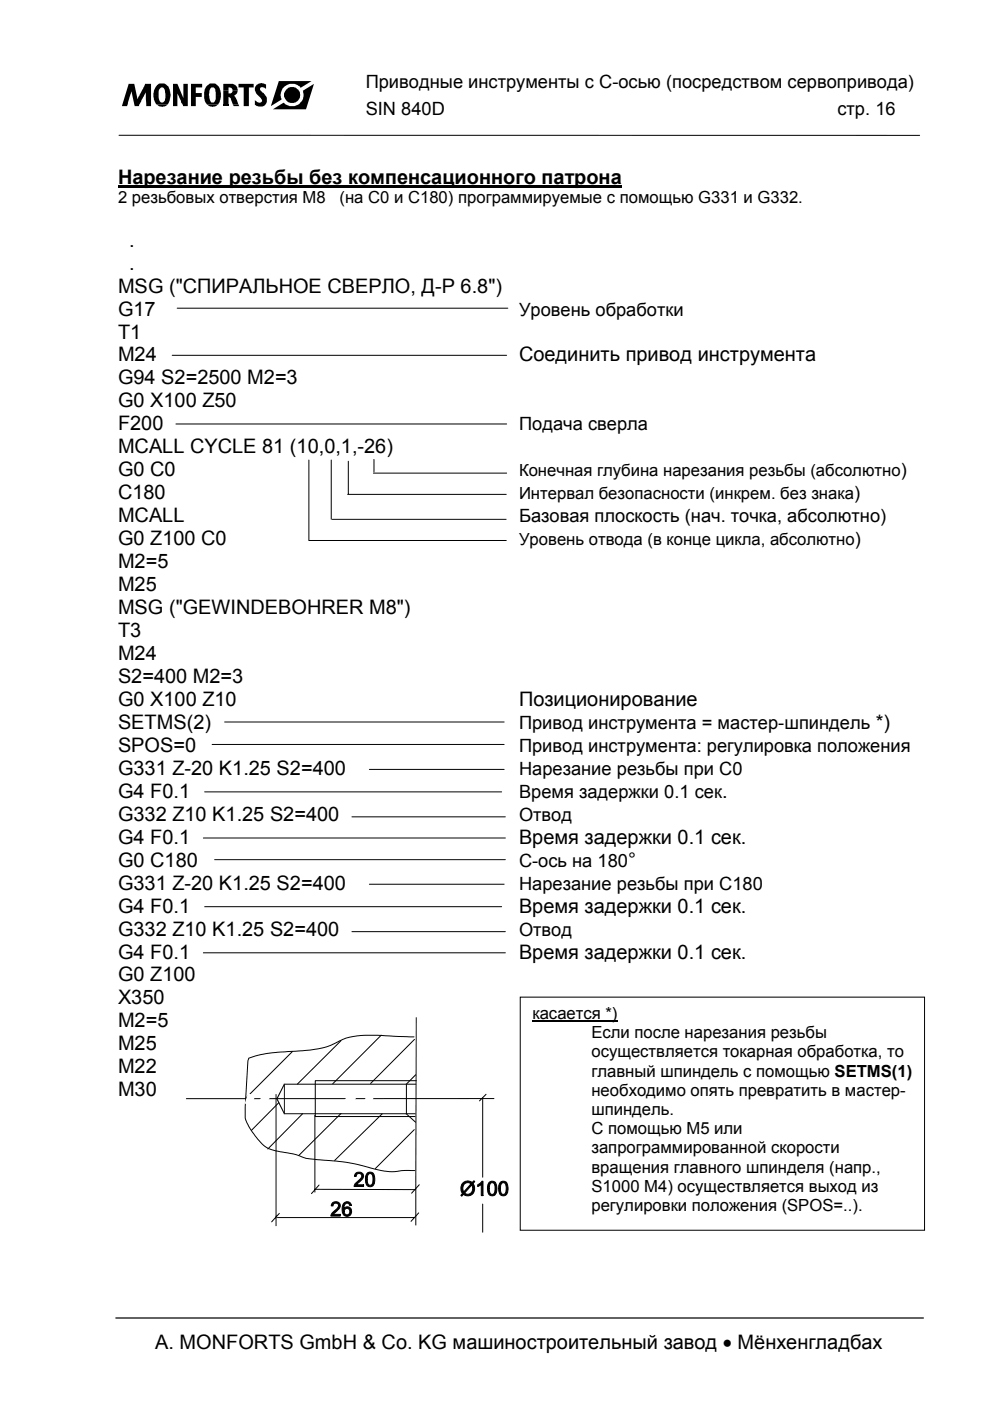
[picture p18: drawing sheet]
<svg xmlns="http://www.w3.org/2000/svg" width="210mm" height="297mm" viewBox="0 0 210 297" stroke-linecap="round" stroke-linejoin="round" font-family="sans-serif">
<defs><g id="words">
<g font-size="4.2">
<text x="25" y="38.9">Нарезание резьбы без компенсационного патрона</text>
<text x="27.4" y="52.3">.</text>
<text x="27.4" y="57.2">.</text>
<text x="25" y="62">MSG (&quot;СПИРАЛЬНОЕ СВЕРЛО, Д-Р 6.8&quot;)</text>
<text x="25" y="71.8">T1</text>
<text x="25" y="66.9">G17</text>
<text x="25" y="76.6">M24</text>
<text x="110" y="76.6">Соединить привод инструмента</text>
<text x="25" y="81.5">G94 S2=2500 M2=3</text>
<text x="25" y="86.4">G0 X100 Z50</text>
<text x="25" y="91.2">F200</text>
<text x="25" y="96.1">MCALL CYCLE 81 (10,0,1,-26)</text>
<text x="25" y="101">G0 C0</text>
<text x="25" y="105.9">C180</text>
<text x="25" y="110.7">MCALL</text>
<text x="25" y="115.6">G0 Z100 C0</text>
<text x="25" y="120.5">M2=5</text>
<text x="25" y="125.3">M25</text>
<text x="25" y="130.2">MSG (&quot;GEWINDEBOHRER M8&quot;)</text>
<text x="25" y="135.1">T3</text>
<text x="25" y="139.9">M24</text>
<text x="25" y="144.8">S2=400 M2=3</text>
<text x="25" y="149.7">G0 X100 Z10</text>
<text x="110" y="149.7">Позиционирование</text>
<text x="25" y="154.5">SETMS(2)</text>
<text x="25" y="159.4">SPOS=0</text>
<text x="25" y="164.3">G331 Z-20 K1.25 S2=400</text>
<text x="25" y="169.1">G4 F0.1</text>
<text x="25" y="178.9">G4 F0.1</text>
<text x="25" y="174">G332 Z10 K1.25 S2=400</text>
<text x="110" y="178.9">Время задержки 0.1 сек.</text>
<text x="25" y="183.7">G0 C180</text>
<text x="25" y="188.6">G331 Z-20 K1.25 S2=400</text>
<text x="25" y="193.5">G4 F0.1</text>
<text x="110" y="193.5">Время задержки 0.1 сек.</text>
<text x="25" y="203.2">G4 F0.1</text>
<text x="25" y="198.4">G332 Z10 K1.25 S2=400</text>
<text x="110" y="203.2">Время задержки 0.1 сек.</text>
<text x="25" y="208.1">G0 Z100</text>
<text x="25" y="213">X350</text>
<text x="25" y="217.8">M2=5</text>
<text x="25" y="222.7">M25</text>
<text x="25" y="227.6">M22</text>
<text x="25" y="232.4">M30</text>
<text x="32.9" y="286.1">A. MONFORTS GmbH &amp; Co. KG машиностроительный завод • Мёнхенгладбах</text>
</g>
<g font-size="3.9">
<text x="77.5" y="18.6">Приводные инструменты с C-осью (посредством сервопривода)</text>
<text x="77.5" y="24.5">SIN 840D</text>
<text x="177.5" y="24.5">стр. 16</text>
<text x="110" y="66.9">Уровень обработки</text>
<text x="110" y="91.2">Подача сверла</text>
<text x="110" y="110.7">Базовая плоскость (нач. точка, абсолютно)</text>
<text x="110" y="154.5">Привод инструмента = мастер-шпиндель *)</text>
<text x="110" y="159.4">Привод инструмента: регулировка положения</text>
<text x="110" y="164.3">Нарезание резьбы при C0</text>
<text x="110" y="169.1">Время задержки 0.1 сек.</text>
<text x="110" y="174">Отвод</text>
<text x="110" y="183.7">C-ось на 180°</text>
<text x="110" y="188.6">Нарезание резьбы при C180</text>
<text x="110" y="198.4">Отвод</text>
</g>
<g font-size="3.5">
<text x="25" y="43.1">2 резьбовых отверстия M8</text>
<text x="72" y="43.1">(на C0 и C180) программируемые с помощью G331 и G332.</text>
<text x="110" y="101">Конечная глубина нарезания резьбы (абсолютно)</text>
<text x="110" y="105.9">Интервал безопасности (инкрем. без знака)</text>
<text x="110" y="115.6">Уровень отвода (в конце цикла, абсолютно)</text>
<text x="112.9" y="216">касается *)</text>
<text x="125.4" y="220.1">Если после нарезания резьбы</text>
<text x="125.4" y="224.2">осуществляется токарная обработка, то</text>
<text x="125.4" y="228.3">главный шпиндель с помощью SETMS(1)</text>
<text x="125.4" y="232.4">необходимо опять превратить в мастер-</text>
<text x="125.4" y="236.4">шпиндель.</text>
<text x="125.4" y="244.6">запрограммированной скорости</text>
<text x="125.4" y="240.5">С помощью M5 или</text>
<text x="125.4" y="248.6">вращения главного шпинделя (напр.,</text>
<text x="125.4" y="252.7">S1000 M4) осуществляется выход из</text>
<text x="125.4" y="256.8">регулировки положения (SPOS=..).</text>
</g>
</g></defs>
<path d="M59.1 17.2h7l-8.7 5.3zM57.8 23.2l8.8-5.4-1.7 5.4z" fill="#000"/>
<circle cx="62" cy="20.1" r="2.4" fill="#fff"/>
<g fill="#000">
<path d="M27.3 17.8h1.2l.6 3.2 1.7-3.2h1.2v4.7h-1l-.1-3.1-1.5 3.1h-.8l-.7-3.1-1 3.1h-1.1z" fill-rule="evenodd"/>
<path d="M36.7 17.8h.9l1.3 3v-3h.9v4.7h-1l-1.3-2.9 .1 2.9h-.9z" fill-rule="evenodd"/>
<path d="M40.5 17.8h2.4v.7h-1.4v1.2h1.3v.9h-1.3v1.9h-1z" fill-rule="evenodd"/>
<path d="M47.3 17.8h2.1a1.34 1.34 0 0 1 1 1.4h-1.1l-.2-.5-.3-.2h-.3v.7h-1.2z" fill-rule="evenodd"/>
<path d="M50.6 17.8h3.2v.7h-1v4h-1.1v-4h-1.1z" fill-rule="evenodd"/>
<path d="M33.3 18l.6-.3h.9a2.66 2.66 0 0 1 1.4 2.5h-1.1l-.1-.9a.73 .73 0 0 0-.9-.8 1.46 1.46 0 0 0-.5 1.7h-1.1l.2-1.2z" fill-rule="evenodd"/>
<path d="M32.5 20.2h1.1l.1 .9a.73 .73 0 0 0 .9 .6l.4-.5 .1-1h1.1l-.2 1-.5 1h-2.3l-.6-1.1z" fill-rule="evenodd"/>
<path d="M33.2 22.2h2.3a1.54 1.54 0 0 1-2.3 0z" fill-rule="evenodd"/>
<path d="M44 18l.6-.3 1.1 .1a2.45 2.45 0 0 1 1.1 2.4h-1.1v-1.2l-.4-.5h-.5l-.2 .2-.2 .6-.1 .9h-1v-.6a2.08 2.08 0 0 1 .7-1.6z" fill-rule="evenodd"/>
<path d="M43.9 22.2h2.3a1.71 1.71 0 0 1-2.3 0z" fill-rule="evenodd"/>
<path d="M43.3 20.2h1l.3 1.3 .2 .2h.5a1.68 1.68 0 0 0 .4-1.5h1.1l-.2 1.5-.4 .5h-2.2a2.15 2.15 0 0 1-.7-2z" fill-rule="evenodd"/>
<path d="M47.3 19.2h1.2v.6l.6-.1 .2-.5h1.1l-.2 .6-.6 .5 .5 .5 .5 1.4h-1.2l-.4-1.3-.5-.3v1.6h-1.2z" fill-rule="evenodd"/>
<path d="M49.4 22.2h1.2l.1 .3h-1.1z" fill-rule="evenodd"/>
<path d="M54.6 20.2h1.6l.4 .5v1l-.7 .8-1.1 .1-.8-.4v-1l.2 .2a.88 .88 0 0 0 1.4 .1l-.3-.7z" fill-rule="evenodd"/>
<path d="M54.4 18l.1-.1a1.36 1.36 0 0 1 1.7 0h.2v.9l-.2-.2a.72 .72 0 0 0-1.1 .1l.2 .6 .9 .9h-1.6a1.45 1.45 0 0 1-.2-2.2z" fill-rule="evenodd"/>
<circle cx="62" cy="20.1" r="1.69"/>
</g>
<path d="M47.3 22.2h1.2v.3h-1.2z" fill="#000"/>
<path d="M24.6 279.4h171.2" fill="none" stroke="#000" stroke-width=".25"/>
<path d="M25.2 28.7h169.8M104.7 232.9h-65.2" fill="none" stroke="#000" stroke-width=".21"/>
<g fill="#fff">
<path d="M108.1 222.5l.9 .2-.1 1.8-1-.1z"/>
<path d="M105.9 222.7h1l-.1 1.5-1-.1z"/>
<path d="M89.9 222.3l1 .2-.4 2-1-.2z"/>
<path d="M88.3 222.5l1 .1-.2 1.6-1-.1z"/>
<path d="M91.8 241.6l.9 .1-.2 3.3-1-.1z"/>
<path d="M89.4 241.2l1 .1-.2 3.8-1-.1z"/>
<path d="M74.2 241.2l.9 .1-.5 4.4-1-.1z"/>
<path d="M71.4 241.5l.9 .1-.2 3.8-1-.1z"/>
</g>
<g fill="#000">
<path d="M70.5 255a.97 .97 0 0 1 1.5 .1 .97 .97 0 0 1-.4 1.5l-.9 .9h1.5v.3h-2.1l.3-.6 .4-.4a1.69 1.69 0 0 0 1-1.4 .6 .6 0 0 0-.7-.3 .6 .6 0 0 0-.5 .6h-.4zM72.9 255.1l.4-.3a.86 .86 0 0 1 1.2 .7l-.4 .1a.6 .6 0 0 0-.7-.5 .6 .6 0 0 0-.5 .8v.4a.94 .94 0 0 1 1.3-.2 .94 .94 0 0 1 .2 1.3 1.03 1.03 0 0 1-1.2 .4 1.03 1.03 0 0 1-.7-1.2l.1-.8zM73.2 256.4a.64 .64 0 0 0 0 1 .64 .64 0 0 0 1-.4 .61 .61 0 0 0-.3-.7 .61 .61 0 0 0-.7 .1z" fill-rule="evenodd"/>
<path d="M75.4 248.8a.94 .94 0 0 1 1.4-.1 .94 .94 0 0 1 0 1.4l-1.2 1.1h1.5v.4h-2l.2-.6 .6-.6a1.08 1.08 0 0 0 .6-1.4 .6 .6 0 0 0-.6-.2 .6 .6 0 0 0-.4 .6h-.4zM77.9 248.7a.97 .97 0 0 1 1.1 0 .97 .97 0 0 1 .4 1l.1 .6a1.03 1.03 0 0 1-1.1 1.3 1.03 1.03 0 0 1-.9-1.3l.1-1zM78.1 248.9a2.26 2.26 0 0 0 .1 2.3 .74 .74 0 0 0 .9-1v-.6a.59 .59 0 0 0-.3-.7 .59 .59 0 0 0-.7 0z" fill-rule="evenodd"/>
<path d="M98.1 250.8a1.51 1.51 0 0 1 2-.1l.4-.4 .2 .2-.4 .4a1.53 1.53 0 0 1 0 2.1 1.53 1.53 0 0 1-2 .2l-.4 .4-.2-.2 .4-.4a1.77 1.77 0 0 1 0-2.2zM98.4 251.1l-.3 .7 .2 .9 1.6-1.7-.4-.2a1.04 1.04 0 0 0-1.1 .3zM100 251.2l-1.5 1.8a1.17 1.17 0 0 0 1.5-.2 1.17 1.17 0 0 0 0-1.6zM101.3 251.2l.9-.8h.2v3.1h-.4v-2.4l-.7 .5zM103.8 250.6a.98 .98 0 0 1 1.1 0 .98 .98 0 0 1 .4 1v.6a1.02 1.02 0 0 1-.4 1.2 1.02 1.02 0 0 1-1.2-.2 2.47 2.47 0 0 1 .1-2.6zM104 250.9a2.24 2.24 0 0 0 .1 2.3 .76 .76 0 0 0 .9-1v-.6a.64 .64 0 0 0-.2-.7 .64 .64 0 0 0-.8 0zM106.2 250.6a.99 .99 0 0 1 1 0 .99 .99 0 0 1 .5 1v.6a.99 .99 0 0 1-.6 1.2 .99 .99 0 0 1-1.2-.4l-.2-1.4zM106.4 250.9l-.3 .6v1a.62 .62 0 0 0 .7 .7 .62 .62 0 0 0 .5-.9v-.7a.65 .65 0 0 0-.2-.7 .65 .65 0 0 0-.7 0z" fill-rule="evenodd"/>
</g>
<g fill="none" stroke="#000" stroke-width=".21">
<path d="M80.8 219.5l-10.3 10.3M87.8 219.8h-3.4a49.5 49.5 0 0 0-9.5 0 20.7 20.7 0 0 0-5.2 2 46.3 46.3 0 0 1-10.8 1.3l-.5 .1a20.3 20.3 0 0 0-5.7 1.2l-.1 .6-.6 9.7v2.3a14.5 14.5 0 0 0 4.8 6.4l1.7 .6a24.9 24.9 0 0 1 6.7 1.6l.7 .1a55.2 55.2 0 0 1 12.6 1.9 13.7 13.7 0 0 0 7.4 .6h2M59.1 233.8l-5.8 5.8M62 222.9l-9.9 10M64.2 236.1l-7.4 7.5M72.3 220.6l-9.2 9.2M72.3 236.1l-8.9 8.9M81 236.2l-10 9.8M87.8 239.5l-8.2 8.3M87.9 220.4l-9.3 9.3M70.5 255a.97 .97 0 0 1 1.5 .1 .97 .97 0 0 1-.4 1.5l-.9 .9h1.5v.3h-2.1l.3-.6 .4-.4a1.69 1.69 0 0 0 1-1.4 .6 .6 0 0 0-.7-.3 .6 .6 0 0 0-.5 .6h-.4zM72.9 255.1l.4-.3a.86 .86 0 0 1 1.2 .7l-.4 .1a.6 .6 0 0 0-.7-.5 .6 .6 0 0 0-.5 .8v.4a.94 .94 0 0 1 1.3-.2 .94 .94 0 0 1 .2 1.3 1.03 1.03 0 0 1-1.2 .4 1.03 1.03 0 0 1-.7-1.2l.1-.8z"/>
<path d="M73.2 256.4a.67 .67 0 0 1 1 .3 .67 .67 0 0 1-.7 .9l-.3-.2-.2-.4zM75.4 248.7a.95 .95 0 0 1 1.4 0 .95 .95 0 0 1 0 1.4l-1.2 1.1h1.5v.4h-2l.2-.6 .6-.6a1.08 1.08 0 0 0 .6-1.4 .6 .6 0 0 0-.6-.2 .6 .6 0 0 0-.4 .6h-.4zM77.9 248.7a.97 .97 0 0 1 1.1 0 .97 .97 0 0 1 .4 1l.1 .6a1 1 0 0 1-.9 1.3 1 1 0 0 1-1.1-1.1v-1.1zM78.1 248.9a.64 .64 0 0 1 .8 .1 .64 .64 0 0 1 .2 .7v.7a.61 .61 0 0 1-.5 .9 .61 .61 0 0 1-.7-.7v-1zM98.1 250.8a1.46 1.46 0 0 1 2-.1l.4-.4 .2 .2-.4 .4 .1 .3a1.51 1.51 0 0 1-.2 1.9 1.51 1.51 0 0 1-1.9 .1l-.4 .4-.2-.2 .4-.4-.3-.5-.1-.8zM98.4 251.1a1.05 1.05 0 0 1 1.5-.1l-1.6 1.7-.2-.9zM100 251.2a1.17 1.17 0 0 1 0 1.5 1.17 1.17 0 0 1-1.4 .3zM101.3 251.2l.9-.8h.2v3.1h-.4v-2.4l-.7 .5zM103.8 250.6a.97 .97 0 0 1 1.1 0 .97 .97 0 0 1 .4 1v.6a1.02 1.02 0 0 1-.4 1.2 1.02 1.02 0 0 1-1.2-.2 2.29 2.29 0 0 1 .1-2.6zM104 250.9a.64 .64 0 0 1 .8 0 .64 .64 0 0 1 .2 .7l-.1 .9a.6 .6 0 0 1-.5 .7 .6 .6 0 0 1-.6-.7v-1zM106.2 250.6a.97 .97 0 0 1 1 0 .97 .97 0 0 1 .5 1v.6a.99 .99 0 0 1-.6 1.2 .99 .99 0 0 1-1.2-.4l-.2-1.6zM106.4 250.9a.65 .65 0 0 1 .7 0 .65 .65 0 0 1 .2 .7v.9a.6 .6 0 0 1-.6 .7 .6 .6 0 0 1-.6-.7v-1z"/>
</g>
<path d="M60.2 229.8l.2 .1-1.6 3.1h-.2zM60.2 229.9h.2l-.1 6.3zM58.6 233l.2-.1 1.6 3.2-.2 .1zM60.2 229.8h28v.2h-27.9l.1-.1zM60.3 236h27.8v.2h-27.8zM88.1 250.8h.2v9h-.2z" fill="#000"/>
<path d="M88.2 215.7v35.1" fill="none" stroke="#000" stroke-width=".3"/>
<g fill="#fff">
<path d="M77.8 232.1l1.4 .5-.7 1.8-1.4-.6z"/>
<path d="M74.5 231.5l1.2 1.1-1.5 1.7-1.3-1z"/>
<path d="M56.1 231.6l1.3 .9-1.5 2.2-1.3-.8z"/>
<path d="M52.6 231.8l1.5 .5-.7 2.1-1.5-.4z"/>
</g>
<g fill="none" stroke="#000" stroke-width=".21">
<path d="M37.6 65.3h70.1M37.3 89.9h70.1M65.5 97.5v17M70.2 97.5v12.6M73.9 97.8v6.9M79.3 97.4v2.7M65.5 114.6h41.8M70.5 110.1h36.8M73.7 104.8h33.6M79.2 100.3h28.2M47.6 153.1h59.3M58.5 232.1v27.8"/>
<path d="M66.8 236.5v16.3M88.3 229.1h-21.5v7.6h21.2M102.3 232.9v16.7M103.1 232l-1.4 1.4M58.8 258.1h29M59.2 257.3l-1.6 1.8M66.8 252.2h21.3M67.6 251.2l-1.6 1.9M88.8 257.2l-1.7 1.8M88.9 251.2l-1.6 1.8M102.3 255.3v6"/>
</g>
<path d="M86.1 229.8h.2v6.4l-.2 .1zM86.1 229.8l2-2 .2 .1-2 2zM86.1 236.3l.2-.2 1.9 1.9z" fill="#000"/>
<path d="M25 39.6h106.8" fill="none" stroke="#000" stroke-width=".44"/>
<path d="M115.5 231.7l-1.9 2.4" fill="none" stroke="#fff" stroke-width=".32"/>
<path d="M114.7 231.1l-1.8 2.4" fill="none" stroke="#fff" stroke-width=".95" stroke-linecap="butt"/>
<path d="M110.3 211.4h85.7v49.4h-85.7z" fill-rule="evenodd" fill="#fff" stroke="#000" stroke-width=".21"/>
<path d="M112.9 216.5h18" fill="none" stroke="#000" stroke-width=".25"/>
<path d="M36.5 75.3h70.9M45 157.8h61.9M43.1 177.7h64M43.4 167.9h63M74.6 173.2h32.5M78.3 163.1h28.6M43.4 192.2h63M45.5 182.3h61.6M74.6 197.5h32.5M78.3 187.5h28.6M43.1 202h64" fill="none" stroke="#000" stroke-width=".21"/>
<use href="#words"/>
</svg>
